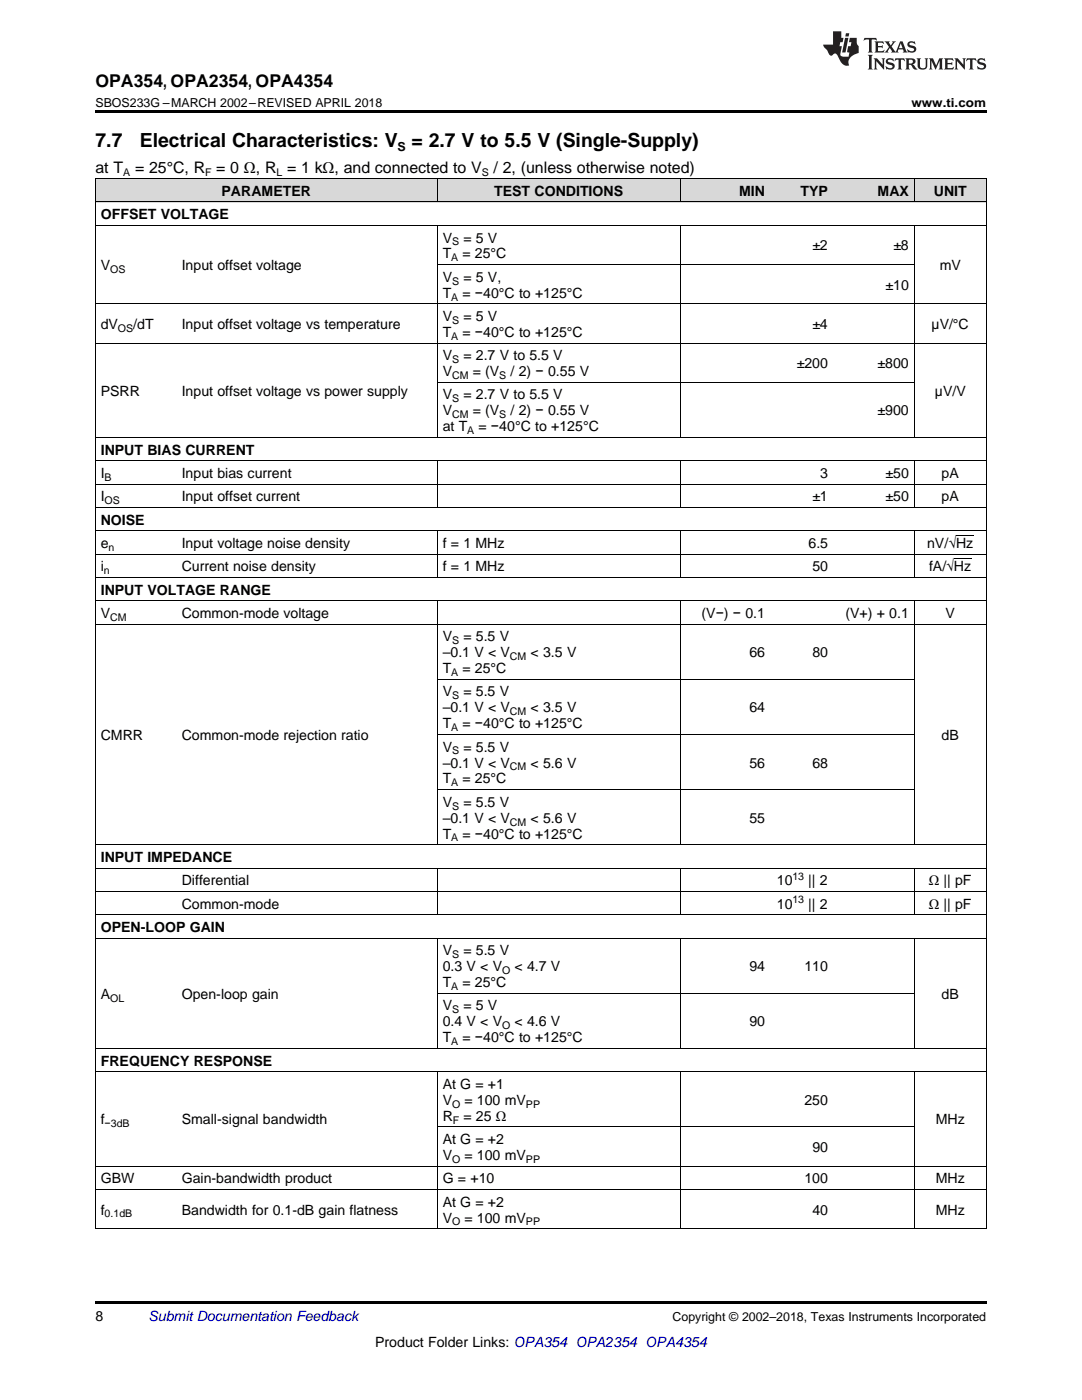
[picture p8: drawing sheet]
<svg xmlns="http://www.w3.org/2000/svg" width="216mm" height="279mm" viewBox="0 0 216 279" stroke-linecap="round" stroke-linejoin="round" font-family="sans-serif">
<defs><g id="words">
<g font-size="3.9">
<text x="19" y="29.3">7.7</text>
<text x="27.9" y="29.3">Electrical Characteristics: V</text>
<text x="82.1" y="29.3">= 2.7 V to 5.5 V (Single-Supply)</text>
</g>
<text font-size="3.5" x="19" y="17.3">OPA354, OPA2354, OPA4354</text>
<g font-size="3.2">
<text x="19" y="34.4">at T</text>
<text x="27" y="34.4">= 25°C, R = 0 Ω, R = 1 kΩ, and connected to V</text>
<text x="98.5" y="34.4">/ 2, (unless otherwise noted)</text>
</g>
<g font-size="2.8">
<text x="44.2" y="39.1">PARAMETER</text>
<text x="98.6" y="39.1">TEST CONDITIONS</text>
<text x="147.5" y="39.1">MIN</text>
<text x="159.7" y="39.1">TYP</text>
<text x="175.1" y="39.1">MAX</text>
<text x="186.3" y="39.1">UNIT</text>
<text x="20.1" y="43.7">OFFSET VOLTAGE</text>
<text x="20.1" y="53.9">V</text>
<text x="36.3" y="53.9">Input offset voltage</text>
<text x="88.3" y="48.4">V</text>
<text x="88.3" y="51.6">T</text>
<text x="92.3" y="51.6">= 25°C</text>
<text x="92.5" y="48.4">= 5 V</text>
<text x="162.1" y="50">±2</text>
<text x="178.3" y="50">±8</text>
<text x="187.5" y="53.9">mV</text>
<text x="88.3" y="56.2">V</text>
<text x="88.3" y="59.4">T</text>
<text x="92.3" y="59.4">= −40°C to +125°C</text>
<text x="92.5" y="56.2">= 5 V,</text>
<text x="176.7" y="57.8">±10</text>
<text x="20.1" y="65.7">dV</text>
<text x="26.6" y="65.7">/dT</text>
<text x="36.3" y="65.7">Input offset voltage vs temperature</text>
<text x="88.3" y="64.1">V</text>
<text x="92.5" y="64.1">= 5 V</text>
<text x="162.1" y="65.7">±4</text>
<text x="185.9" y="65.7">µV/°C</text>
<text x="88.3" y="67.2">T</text>
<text x="88.3" y="71.9">V</text>
<text x="92.3" y="67.2">= −40°C to +125°C</text>
<text x="92.5" y="71.9">= 2.7 V to 5.5 V</text>
<text x="88.3" y="75.1">V</text>
<text x="94.3" y="75.1">= (V</text>
<text x="101.9" y="75.1">/ 2) − 0.55 V</text>
<text x="159" y="73.5">±200</text>
<text x="175.1" y="73.5">±800</text>
<text x="20.1" y="79">PSRR</text>
<text x="36.3" y="79">Input offset voltage vs power supply</text>
<text x="88.3" y="79.7">V</text>
<text x="88.3" y="82.9">V</text>
<text x="92.5" y="79.7">= 2.7 V to 5.5 V</text>
<text x="94.3" y="82.9">= (V</text>
<text x="101.9" y="82.9">/ 2) − 0.55 V</text>
<text x="175.1" y="82.9">±900</text>
<text x="186.5" y="79">µV/V</text>
<text x="88.3" y="86.1">at T</text>
<text x="95.5" y="86.1">= −40°C to +125°C</text>
<text x="20.1" y="90.7">INPUT BIAS CURRENT</text>
<text x="20.1" y="95.4">I</text>
<text x="36.3" y="95.4">Input bias current</text>
<text x="163.7" y="95.4">3</text>
<text x="176.7" y="95.4">±50</text>
<text x="187.9" y="95.4">pA</text>
<text x="20.1" y="100">I</text>
<text x="36.3" y="100">Input offset current</text>
<text x="162.1" y="100">±1</text>
<text x="176.7" y="100">±50</text>
<text x="187.9" y="100">pA</text>
<text x="20.1" y="104.7">NOISE</text>
<text x="20.1" y="109.4">e</text>
<text x="36.3" y="109.4">Input voltage noise density</text>
<text x="88.3" y="109.4">f = 1 MHz</text>
<text x="161.3" y="109.4">6.5</text>
<text x="185" y="109.4">nV/√Hz</text>
<text x="20.1" y="114">i</text>
<text x="20.1" y="118.7">INPUT VOLTAGE RANGE</text>
<text x="36.3" y="114">Current noise density</text>
<text x="88.3" y="114">f = 1 MHz</text>
<text x="162.1" y="114">50</text>
<text x="185.4" y="114">fA/√Hz</text>
<text x="20.1" y="123.3">V</text>
<text x="36.3" y="123.3">Common-mode voltage</text>
<text x="140" y="123.3">(V−) − 0.1</text>
<text x="168.7" y="123.3">(V+) + 0.1</text>
<text x="188.7" y="123.3">V</text>
<text x="88.3" y="128">V</text>
<text x="88.3" y="131.2">–0.1 V &lt; V</text>
<text x="92.5" y="128">= 5.5 V</text>
<text x="105.9" y="131.2">&lt; 3.5 V</text>
<text x="149.5" y="131.2">66</text>
<text x="162.1" y="131.2">80</text>
<text x="88.3" y="134.3">T</text>
<text x="92.3" y="134.3">= 25°C</text>
<text x="88.3" y="139">V</text>
<text x="88.3" y="142.2">–0.1 V &lt; V</text>
<text x="92.5" y="139">= 5.5 V</text>
<text x="105.9" y="142.2">&lt; 3.5 V</text>
<text x="149.5" y="142.2">64</text>
<text x="20.1" y="147.7">CMRR</text>
<text x="36.3" y="147.7">Common-mode rejection ratio</text>
<text x="88.3" y="145.3">T</text>
<text x="92.3" y="145.3">= −40°C to +125°C</text>
<text x="187.9" y="147.7">dB</text>
<text x="88.3" y="150">V</text>
<text x="88.3" y="153.2">–0.1 V &lt; V</text>
<text x="92.5" y="150">= 5.5 V</text>
<text x="105.9" y="153.2">&lt; 5.6 V</text>
<text x="149.5" y="153.2">56</text>
<text x="162.1" y="153.2">68</text>
<text x="88.3" y="156.4">T</text>
<text x="88.3" y="161">V</text>
<text x="92.3" y="156.4">= 25°C</text>
<text x="92.5" y="161">= 5.5 V</text>
<text x="88.3" y="164.2">–0.1 V &lt; V</text>
<text x="88.3" y="167.4">T</text>
<text x="92.3" y="167.4">= −40°C to +125°C</text>
<text x="105.9" y="164.2">&lt; 5.6 V</text>
<text x="149.5" y="164.2">55</text>
<text x="20.1" y="172">INPUT IMPEDANCE</text>
<text x="36.3" y="176.7">Differential</text>
<text x="155" y="176.7">10</text>
<text x="161.3" y="176.7">|| 2</text>
<text x="185.3" y="176.7">Ω || pF</text>
<text x="20.1" y="186">OPEN-LOOP GAIN</text>
<text x="36.3" y="181.3">Common-mode</text>
<text x="155" y="181.3">10</text>
<text x="161.3" y="181.3">|| 2</text>
<text x="185.3" y="181.3">Ω || pF</text>
<text x="88.3" y="190.6">V</text>
<text x="92.5" y="190.6">= 5.5 V</text>
<text x="88.3" y="193.8">0.3 V &lt; V</text>
<text x="88.3" y="197">T</text>
<text x="92.3" y="197">= 25°C</text>
<text x="102.7" y="193.8">&lt; 4.7 V</text>
<text x="149.5" y="193.8">94</text>
<text x="160.5" y="193.8">110</text>
<text x="20.1" y="199.3">A</text>
<text x="36.3" y="199.3">Open-loop gain</text>
<text x="88.3" y="201.6">V</text>
<text x="92.5" y="201.6">= 5 V</text>
<text x="187.9" y="199.3">dB</text>
<text x="88.3" y="204.8">0.4 V &lt; V</text>
<text x="88.3" y="208">T</text>
<text x="92.3" y="208">= −40°C to +125°C</text>
<text x="102.7" y="204.8">&lt; 4.6 V</text>
<text x="149.5" y="204.8">90</text>
<text x="20.1" y="212.7">FREQUENCY RESPONSE</text>
<text x="88.3" y="217.3">At G = +1</text>
<text x="88.3" y="220.5">V</text>
<text x="92.7" y="220.5">= 100 mV</text>
<text x="160.5" y="220.5">250</text>
<text x="20.1" y="224.4">f</text>
<text x="36.3" y="224.4">Small-signal bandwidth</text>
<text x="88.3" y="223.7">R</text>
<text x="92.5" y="223.7">= 25 Ω</text>
<text x="186.7" y="224.4">MHz</text>
<text x="88.3" y="228.3">At G = +2</text>
<text x="88.3" y="231.5">V</text>
<text x="92.7" y="231.5">= 100 mV</text>
<text x="162.1" y="229.9">90</text>
<text x="20.1" y="236.1">GBW</text>
<text x="36.3" y="236.1">Gain-bandwidth product</text>
<text x="88.3" y="236.1">G = +10</text>
<text x="160.5" y="236.1">100</text>
<text x="186.7" y="236.1">MHz</text>
<text x="20.1" y="242.4">f</text>
<text x="36.3" y="242.4">Bandwidth for 0.1-dB gain flatness</text>
<text x="88.3" y="240.8">At G = +2</text>
<text x="88.3" y="244">V</text>
<text x="92.7" y="244">= 100 mV</text>
<text x="162.1" y="242.4">40</text>
<text x="186.7" y="242.4">MHz</text>
<text x="19" y="263.6">8</text>
<text x="74.9" y="268.9">Product Folder Links: OPA354 OPA2354 OPA4354</text>
</g>
<text font-size="2.8" fill="#0000c8" x="29.6" y="263.6">Submit Documentation Feedback</text>
<g font-size="2.5">
<text x="19" y="21.4">SBOS233G –MARCH 2002–REVISED APRIL 2018</text>
<text x="181.9" y="21.4">www.ti.com</text>
<text x="79.3" y="30.1">S</text>
<text x="134.2" y="263.6">Copyright © 2002–2018, Texas Instruments Incorporated</text>
</g>
<g font-size="2.1">
<text x="24.6" y="35.1">A</text>
<text x="40.9" y="35.1">F</text>
<text x="55.2" y="35.1">L</text>
<text x="96.1" y="35.1">S</text>
<text x="90" y="52.1">A</text>
<text x="90.2" y="49">S</text>
<text x="22" y="54.5">OS</text>
<text x="90" y="60">A</text>
<text x="90.2" y="56.8">S</text>
<text x="90.2" y="64.6">S</text>
<text x="23.5" y="66.2">OS</text>
<text x="90" y="67.8">A</text>
<text x="90.2" y="72.5">S</text>
<text x="90.2" y="75.6">CM</text>
<text x="99.6" y="75.6">S</text>
<text x="90.2" y="80.3">S</text>
<text x="90.2" y="83.5">CM</text>
<text x="99.6" y="83.5">S</text>
<text x="93.2" y="86.6">A</text>
<text x="20.9" y="96">B</text>
<text x="20.9" y="100.6">OS</text>
<text x="21.7" y="109.9">n</text>
<text x="20.7" y="114.6">n</text>
<text x="22" y="123.9">CM</text>
<text x="90.2" y="128.6">S</text>
<text x="101.7" y="131.7">CM</text>
<text x="90" y="134.9">A</text>
<text x="90.2" y="139.6">S</text>
<text x="101.7" y="142.7">CM</text>
<text x="90" y="145.9">A</text>
<text x="90.2" y="150.6">S</text>
<text x="101.7" y="153.7">CM</text>
<text x="90" y="156.9">A</text>
<text x="90.2" y="161.6">S</text>
<text x="90" y="167.9">A</text>
<text x="101.7" y="164.7">CM</text>
<text x="158.1" y="175.5">13</text>
<text x="158.1" y="180.2">13</text>
<text x="90.2" y="191.2">S</text>
<text x="90" y="197.6">A</text>
<text x="100.2" y="194.4">O</text>
<text x="22" y="199.9">OL</text>
<text x="90.2" y="202.2">S</text>
<text x="90" y="208.6">A</text>
<text x="100.2" y="205.4">O</text>
<text x="90.2" y="221.1">O</text>
<text x="104.9" y="221.1">PP</text>
<text x="20.9" y="225">−3dB</text>
<text x="90.3" y="224.2">F</text>
<text x="90.2" y="232.1">O</text>
<text x="104.9" y="232.1">PP</text>
<text x="20.9" y="243">0.1dB</text>
<text x="90.2" y="244.5">O</text>
<text x="104.9" y="244.5">PP</text>
</g>
</g></defs>
<g fill="#d8d8d8">
<path d="M19 35.7h16.2v4.7h-16.2z"/>
<path d="M35.2 35.7h28.7v4.7h-28.7z"/>
<path d="M63.9 35.7h23.4v4.7h-23.4z"/>
<path d="M87.3 35.7h48.5v4.7h-48.5z"/>
<path d="M135.8 35.7h17.9v4.7h-17.9z"/>
<path d="M153.7 35.7h12.6v4.7h-12.6z"/>
<path d="M166.3 35.7h16.2v4.7h-16.2z"/>
<path d="M182.5 35.7h14.3v4.7h-14.3z"/>
</g>
<path d="M19 22h177.8v.5h-177.8zM19 259.7h177.8v.5h-177.8z" fill="#000"/>
<g fill="none" stroke="#000" stroke-width=".2">
<path d="M19 35.6h177.8M19.1 35.7v209.6M87.2 35.7v4.7M135.7 35.7v4.7M182.4 35.7v4.7M196.8 35.7v209.6M19 45h177.8M19 40.3h177.8M87.2 45v42.3M87.3 52.8h95.2M135.7 45v42.3M182.4 45v42.3"/>
<path d="M19 68.5h177.8M19 60.6h177.8M87.3 76.3h95.2M19 96.6h177.8M19 92h177.8M19 87.3h177.8M87.2 92v9.3M135.7 92v9.3M182.4 92v9.3M19 119.9h177.8M19 115.2h177.8M19 110.6h177.8"/>
<path d="M19 105.9h177.8M19 101.3h177.8M87.2 105.9v9.4M87.2 119.9v48.7M135.7 105.9v9.4M135.7 119.9v48.7M182.4 105.9v9.4M182.4 119.9v48.7M19 124.5h177.8M87.3 135.6h95.2M87.3 157.6h95.2M87.3 146.6h95.2"/>
<path d="M19 177.9h177.8M19 173.2h177.8M19 168.6h177.8M87.2 173.2v9.4M135.7 173.2v9.4M182.4 173.2v9.4M19 187.2h177.8M19 182.5h177.8M87.2 187.2v22.1M87.3 198.2h95.2M135.7 187.2v22.1M182.4 187.2v22.1"/>
<path d="M19 213.9h177.8M19 209.2h177.8M87.2 213.9v31.4M135.7 213.9v31.4M182.4 213.9v31.4M19 237.4h177.8M19 232.7h177.8M87.3 224.9h95.2M19 245.2h177.8"/>
</g>
<g fill="#231f20">
<path d="M172.5 7.6l-.1 .5 .4-.2h.6v.1v2.1l-.2 .4h.9l-.2-.4v-2.1l.1-.1h.5l.5 .2-.2-.5zM174.5 8.3l.2 .3v1.5l-.2 .4h1.8l.2-.6a1.04 1.04 0 0 1-1.3 .2v-.7h.6l.3 .2v-.6l-.3 .2h-.6v-.6l.8-.1 .4 .3-.2-.5zM176.5 8.3l.9 1.1-.9 1.1h.8l-.2-.2 .4-.7 .5 .7-.2 .2h1.5l-.2-.2 .2-.4h.9l.1 .4-.2 .2h1l-.3-.3-.7-1.9h-.5l-.9 2-.8-1 .9-1h-.8l.1 .3-.4 .5-.3-.6 .1-.2zM179.7 8.6l.4 1h-.7zM181.3 8.4a.63 .63 0 0 0-.2 .7 .63 .63 0 0 0 .6 .4l.6 .2 .1 .2a.75 .75 0 0 1-.7 .4 .75 .75 0 0 1-.6-.5l.1 .7 .1-.1a1.11 1.11 0 0 0 1.5-.6 1.13 1.13 0 0 0-1.2-.8l-.1-.4a1.04 1.04 0 0 1 1.2 .2l-.2-.5-.2 .1-.4-.2zM173.2 10.9l.2 .4v2.2l-.2 .4h1l-.3-.4v-2.2l.3-.4zM174.3 11.6l.3 .4v1.5l-.3 .4h.8l-.2-.4v-1.3l1.5 1.7v-1.9l.2-.4h-.7l.2 .4v.9l-1.1-1.3zM177 11.8a.62 .62 0 0 0-.2 .7 .62 .62 0 0 0 .6 .4l.6 .1 .1 .3a.76 .76 0 0 1-.7 .3 .76 .76 0 0 1-.7-.4l.2 .7 .1-.1a1.11 1.11 0 0 0 1.5-.6 1.13 1.13 0 0 0-1.2-.8l-.1-.4a1.04 1.04 0 0 1 1.2 .2l-.2-.6-.2 .1-.5-.1zM178.7 11.6l-.2 .6a.61 .61 0 0 1 .8-.3v1.6l-.2 .4h.9l-.2-.4v-1.6a.63 .63 0 0 1 .7 .3l-.1-.6zM180.6 11.6l.3 .4v1.5l-.3 .4h1l-.2-.2-.1-.8 .6 .2a.76 .76 0 0 0 1.2 .7l-1-1a.58 .58 0 0 0 .6-.5 .58 .58 0 0 0-.5-.6zM181.4 11.9h.1a.45 .45 0 0 1 .5 .1 .45 .45 0 0 1 .1 .5l-.8 .2zM182.9 11.6l.2 .2a2.17 2.17 0 0 0 .3 1.9 .99 .99 0 0 0 1.6-.6v-1.1l.2-.4h-.7l.2 .2a1.92 1.92 0 0 1-.2 1.8 .6 .6 0 0 1-.9-.5v-1.1l.2-.4zM185.4 11.6l.2 .4v1.5l-.2 .4h.7l-.2-.4v-1.4l.8 1.8 .8-1.8v1.4l-.2 .4h.9l-.2-.4v-1.5l.2-.4h-.8l-.6 1.5-.6-1.5zM188.4 11.6l.2 .4v1.5l-.2 .4h1.8l.1-.6a1.04 1.04 0 0 1-1.2 .1v-.6h.5l.4 .2v-.6l-.4 .2h-.5v-.7h.8l.3 .3-.1-.6zM190.5 11.6l.2 .4v1.5l-.2 .4h.7l-.2-.4v-1.3l1.5 1.7v-1.9l.2-.4h-.7l.2 .4v.9l-1.1-1.3zM192.9 11.6l-.1 .6a.61 .61 0 0 1 .7-.3l.1 1.6-.3 .4h1l-.3-.4 .1-1.6a.63 .63 0 0 1 .7 .3l-.1-.6zM195.2 11.8a.62 .62 0 0 0-.2 .7 .62 .62 0 0 0 .6 .4l.6 .1 .1 .3a.76 .76 0 0 1-.7 .3 .76 .76 0 0 1-.6-.4l.1 .7 .1-.1a1.11 1.11 0 0 0 1.6-.6 1.13 1.13 0 0 0-1.3-.8l-.1-.4a1.04 1.04 0 0 1 1.2 .2l-.1-.6-.2 .1-.5-.1z"/>
<path d="M166.2 6.3v2.6h-1.9v.4l.8 .9a.91 .91 0 0 0 1 .8 .56 .56 0 0 1 .5-.3 .56 .56 0 0 1 .5 .3l.4 .8a1.53 1.53 0 0 0 1.9 1.2 1.54 1.54 0 0 1 1-2.1l.9-.3v-1.4a1.52 1.52 0 0 1-.4-1.6h-1.3l-.2 .8h.5l-.2 .8h-.5l-.1 1v.2l.4 .1-.2 .8a1.93 1.93 0 0 1-1.6-.3l.3-1.8h-.5l.2-.8h.4l.2-.8h-.4v-1.3zM168.6 7.6l-.6 2.9h.7l.6-2.9zM168.8 6.6l-.1 .7h.6l.2-.7z"/>
</g>
<path d="M190.4 111.5h3.4M190.8 106.9h3.4" fill="none" stroke="#000" stroke-width=".2"/>
<use href="#words"/>
</svg>
